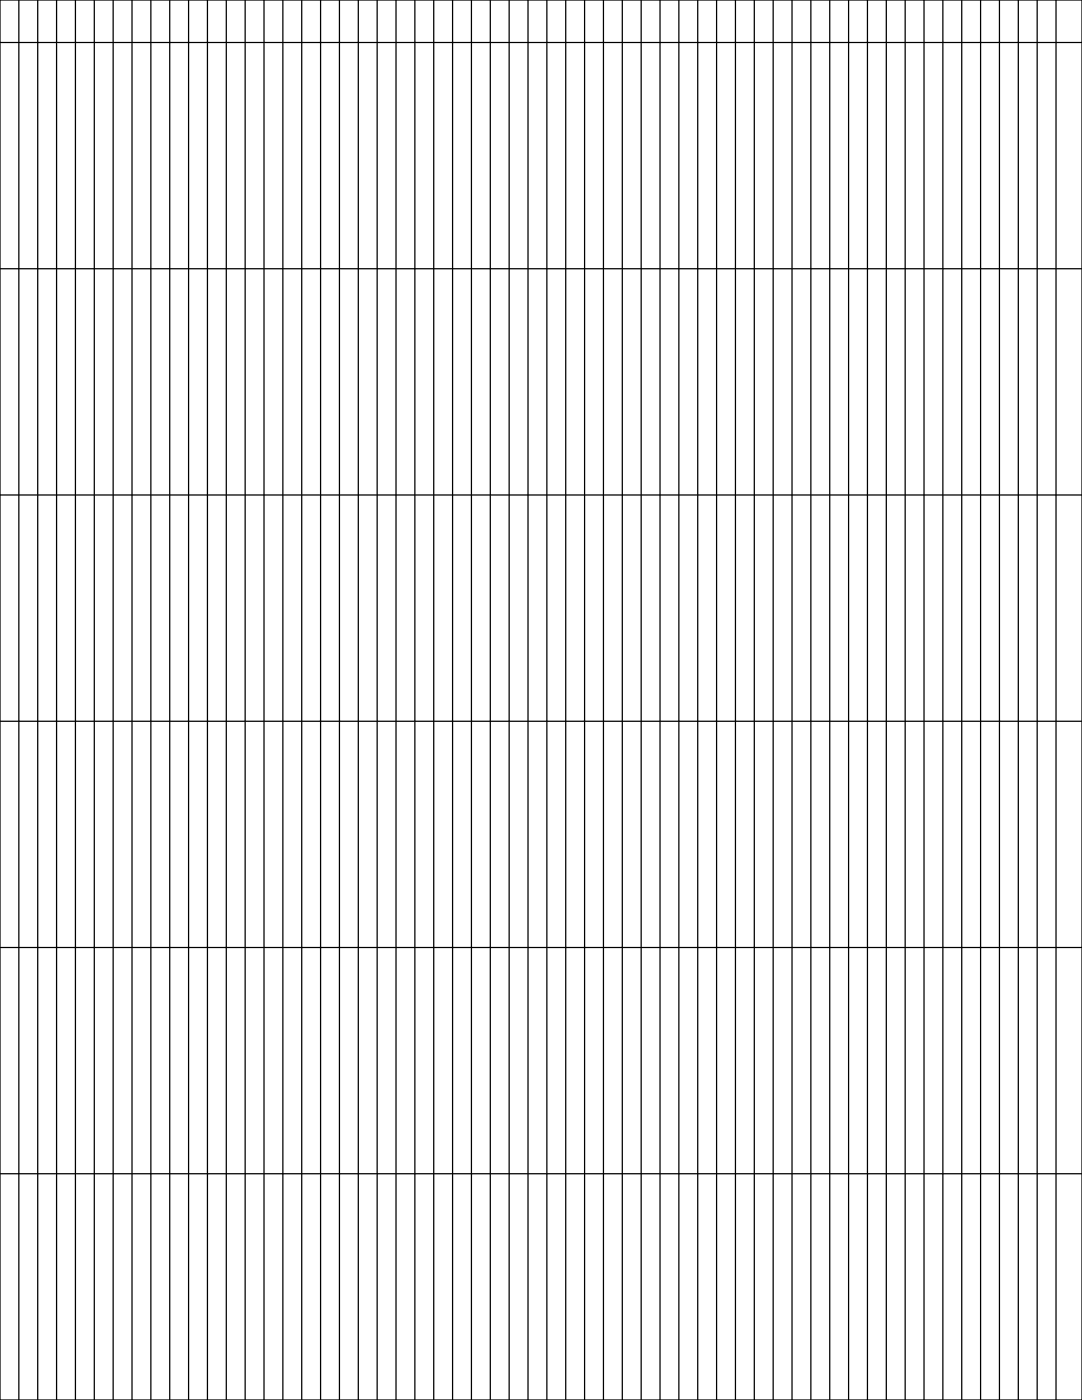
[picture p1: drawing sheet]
<svg xmlns="http://www.w3.org/2000/svg" width="216mm" height="279mm" viewBox="0 0 216 279" stroke-linecap="round" stroke-linejoin="round" font-family="sans-serif">
<g fill="none" stroke="#000" stroke-width=".25">
<path d="M0 -.1v279.5h215.9M3.8 -.1v279.5M7.5 -.1v279.5M11.3 -.1v279.5M15.1 -.1v279.5M18.8 -.1v279.5M22.6 -.1v279.5M26.3 -.1v279.5M30.1 -.1v279.5M33.9 -.1v279.5M37.6 -.1v279.5M41.4 -.1v279.5"/>
<path d="M45.2 -.1v279.5M48.9 -.1v279.5M52.7 -.1v279.5M56.4 -.1v279.5M60.2 -.1v279.5M64 -.1v279.5M67.7 -.1v279.5M71.5 -.1v279.5M75.3 -.1v279.5M79 -.1v279.5M82.8 -.1v279.5M86.5 -.1v279.5"/>
<path d="M90.3 -.1v279.5M94.1 -.1v279.5M97.8 -.1v279.5M101.6 -.1v279.5M105.4 -.1v279.5M109.1 -.1v279.5M112.9 -.1v279.5M116.6 -.1v279.5M120.4 -.1v279.5M124.2 -.1v279.5M127.9 -.1v279.5M131.7 -.1v279.5"/>
<path d="M135.5 -.1v279.5M139.2 -.1v279.5M143 -.1v279.5M146.7 -.1v279.5M150.5 -.1v279.5M154.3 -.1v279.5M158 -.1v279.5M161.8 -.1v279.5M165.6 -.1v279.5M169.3 -.1v279.5M173.1 -.1v279.5M176.9 -.1v279.5"/>
<path d="M180.6 -.1v279.5M184.4 -.1v279.5M188.1 -.1v279.5M191.9 -.1v279.5M195.7 -.1v279.5M199.4 -.1v279.5M203.2 -.1v279.5M207 -.1v279.5M210.7 -.1v279.5M215.9 -.1v279.5M0 0h215.9M0 8.5h215.9"/>
<path d="M0 53.6h215.9M0 98.8h215.9M0 143.9h215.9M0 189.1h215.9M0 234.2h215.9"/>
</g>
</svg>
